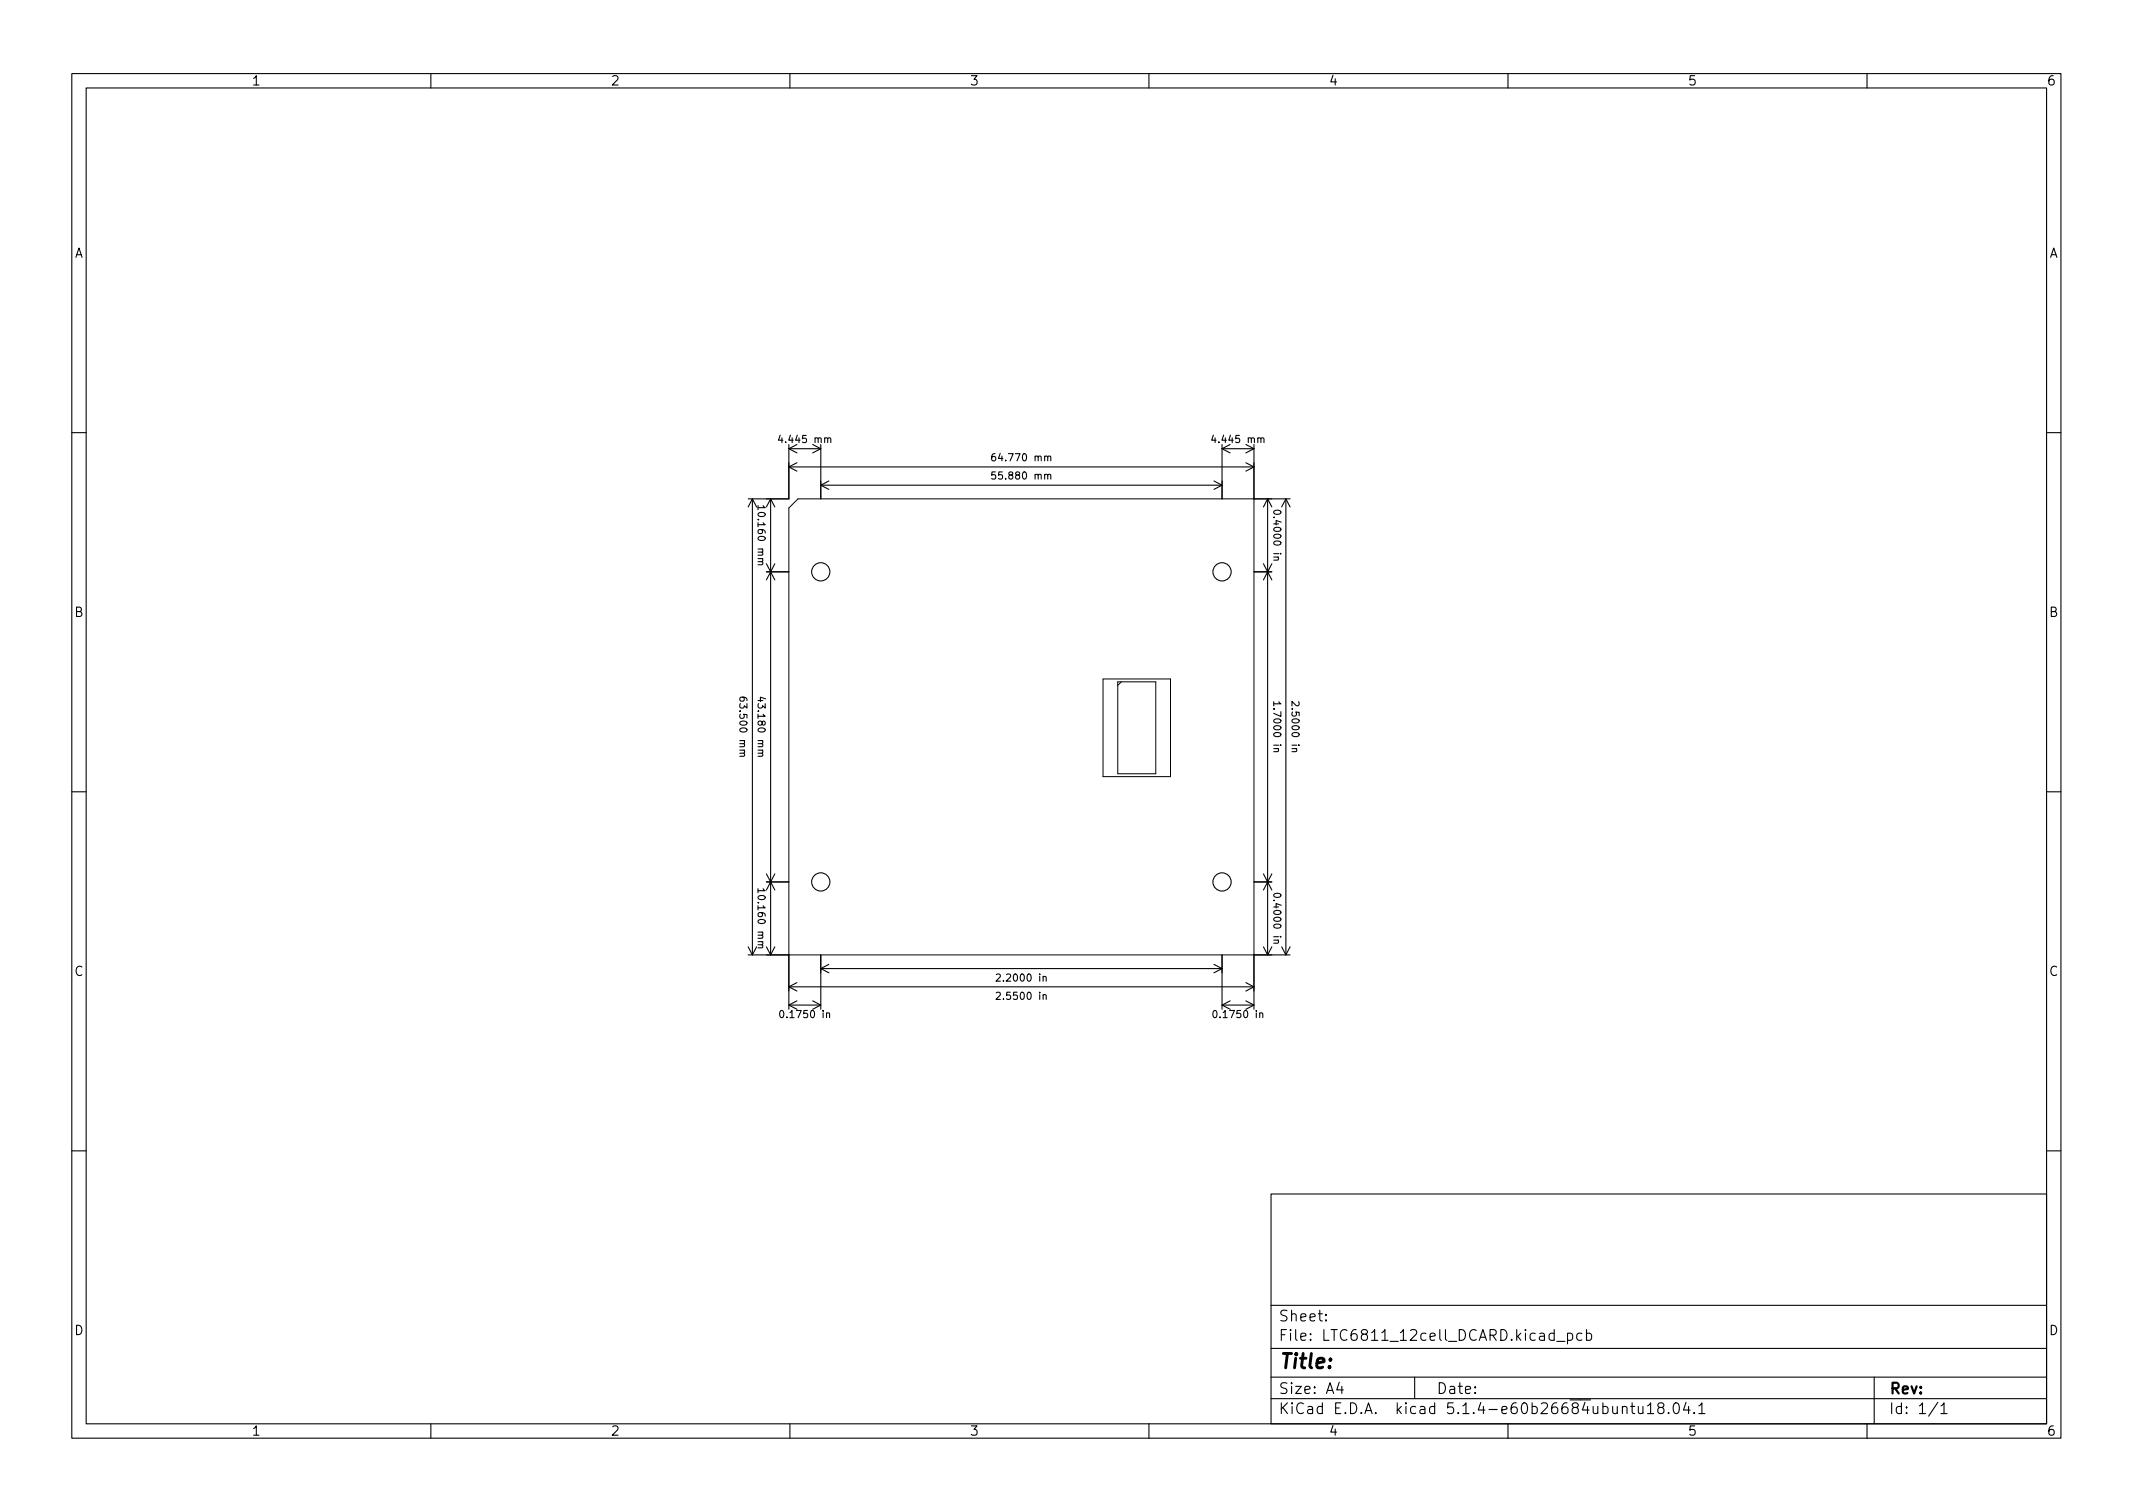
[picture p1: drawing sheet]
<svg xmlns="http://www.w3.org/2000/svg" width="297mm" height="210mm" viewBox="0 0 297 210" stroke-linecap="round" stroke-linejoin="round" font-family="sans-serif">
<defs><g id="words">
<text font-size="2.8" x="178" y="190.6">Title:</text>
<g font-size="2.1">
<text x="178" y="184">Sheet:</text>
<text x="178" y="186.7">File: LTC6811_12cell_DCARD.kicad_pcb</text>
<text x="178" y="196.9">KiCad E.D.A. kicad 5.1.4-e60b26684ubuntu18.04.1</text>
<text x="178" y="194.1">Size: A4</text>
<text x="200" y="194.1">Date:</text>
<text x="263" y="194.1">Rev:</text>
<text x="263" y="196.9">Id: 1/1</text>
</g>
<g font-size="1.8">
<text x="35" y="11.9">1</text>
<text x="85" y="11.9">2</text>
<text x="135" y="11.9">3</text>
<text x="185" y="11.9">4</text>
<text x="235" y="11.9">5</text>
<text x="285" y="11.9">6</text>
<text x="10.3" y="35.9">A</text>
<text x="285.3" y="35.9">A</text>
<text x="10.3" y="85.9">B</text>
<text x="285.3" y="85.9">B</text>
<text x="10.3" y="135.9">C</text>
<text x="285.3" y="135.9">C</text>
<text x="10.3" y="185.9">D</text>
<text x="285.3" y="185.9">D</text>
<text x="35" y="199.9">1</text>
<text x="85" y="199.9">2</text>
<text x="135" y="199.9">3</text>
<text x="185" y="199.9">4</text>
<text x="235" y="199.9">5</text>
<text x="285" y="199.9">6</text>
</g>
<g font-size="1.4">
<text x="108.9" y="61.7">4.445 mm</text>
<text x="138.7" y="64.2">64.770 mm</text>
<text x="169.2" y="61.7">4.445 mm</text>
<text x="105.5" y="71" transform="rotate(90 105.5 71)">10.160 mm</text>
<text x="138.7" y="66.8">55.880 mm</text>
<text x="177.3" y="71.6" transform="rotate(90 177.3 71.6)">0.4000 in</text>
<text x="103" y="97.7" transform="rotate(90 103 97.7)">63.500 mm</text>
<text x="105.5" y="97.7" transform="rotate(90 105.5 97.7)">43.180 mm</text>
<text x="177.3" y="98.3" transform="rotate(90 177.3 98.3)">1.7000 in</text>
<text x="179.9" y="98.3" transform="rotate(90 179.9 98.3)">2.5000 in</text>
<text x="105.5" y="124.3" transform="rotate(90 105.5 124.3)">10.160 mm</text>
<text x="177.3" y="124.9" transform="rotate(90 177.3 124.9)">0.4000 in</text>
<text x="139.3" y="136.7">2.2000 in</text>
<text x="109.1" y="141.7">0.1750 in</text>
<text x="139.3" y="139.2">2.5500 in</text>
<text x="169.5" y="141.7">0.1750 in</text>
</g>
</g></defs>
<g fill="none" stroke="#000" stroke-width=".15">
<path d="M10 10.2h277v190.1h-277zM12 12.2h273v186.1h-273zM60 10.2v2M110 10.2v2M160 10.2v2M210 10.2v2M260 10.2v2M10 60.2h2M104.8 69.5v63.5M104.8 69.5l-.6 1.1M104.8 69.5l.6 1.1M105.6 70.4v.6"/>
<path d="M106.1 78.2l.1 .2v.2h-.6M106.3 70.4l.3 .3h-1M106.7 79.6h3.2M106.7 78.5l1.2 2.2M107.3 69.5v63.5M107.3 69.5l-.6 1.1M107.3 69.5l.6 1.1M107.9 78.5l-1.2 2.2M108.6 60.6l-.2 .7h.6M109.9 62.5h4.4M109.9 61.9v7.6h-5.7M109.9 62.5l1.1 .6"/>
<path d="M109.9 65h64.7M109.9 65l1.1 .6M111 61.9l-1.1 .6M111 64.4l-1.1 .6M113.2 61.9l1.1 .6M114.3 61.9v7.6M114.3 62.5l-1.1 .6M114.3 67.6h55.9M114.3 67.6l1.1 .5M115.3 61.1l.1-.1h.2l.1 .6M115.4 67l-1.1 .6M138.6 63.2h-.3a.67 .67 0 0 0 0 1l.3-.1 .1-.4-.2-.1h-.3l-.1 .1"/>
<path d="M138.6 65.7h-.5v.5l.1-.1h.4l.1 .2-.1 .3-.1 .1-.4-.1M145.9 66.2l.1-.2 .3 .1v.6M145.9 63.6l.1-.1 .3 .1v.6M169 60.6l-.3 .7h.7M169.1 67l1.1 .6M170.2 62.5h4.4M170.2 61.9v7.6M170.2 62.5l1.1 .6M170.2 67.6l-1.1 .5M171.3 61.9l-1.1 .6M173.5 61.9l1.1 .6M173.5 64.4l1.1 .6"/>
<path d="M174.6 61.9v7.6h5.1M174.6 62.5l-1.1 .6M174.6 79.6h2.5M174.6 65l-1.1 .6M175.6 61.1l.1-.1h.3v.6M175.9 78.5l1.2 2.2M176.5 69.5v63.5M176.5 69.5l-.6 1.1M176.5 69.5l.6 1.1M177.1 78.5l-1.2 2.2M177.5 71.1a.54 .54 0 0 1 .9 .3 .57 .57 0 0 1-1-.1zM177.9 77.6l.1 .1v.2l-.6 .1"/>
<path d="M179.1 69.5v63.5M179.1 69.5l-.6 1.1M179.1 69.5l.6 1.1M285 60.2h2M103.5 97.1l.1 .2v.2l-.1 .1-.4-.1-.1-.2 .1-.2a.66 .66 0 0 1 .9 .3v.1M106.6 97.3l-.7-.2v.6M177.4 97.7v.6M178.1 97.7l.3 .3h-1M180.8 97.7l.1 .4-.3 .2-.7-.6v.6M10 110.2h2M103.5 104.9l.2 .1-.1 .3h-.6M106.1 104.9l.1 .1v.3h-.6"/>
<path d="M177.9 104.2l.1 .2v.2l-.6 .1M180.5 104.2l.1 .2-.1 .2-.6 .1M285 110.2h2M104.2 133h5.7v7.5M104.2 131.8l.6 1.2M105.4 131.8l-.6 1.2M105.6 123.7v.6M106.1 131.6l.1 .1v.2l-.6 .1M106.3 123.7l.3 .3h-1M106.7 122.8h3.2M106.7 131.8l.6 1.2M106.7 121.7l1.2 2.2"/>
<path d="M107.9 131.8l-.6 1.2M107.9 121.7l-1.2 2.2M109.9 139.9h4.4M109.9 139.9l1.1 .6M109.9 137.4h64.7M109.9 137.4l1.1 .6M111 139.4l-1.1 .5M111 136.8l-1.1 .6M113.2 139.4l1.1 .5M114.3 133v7.5M114.3 139.9l-1.1 .6M114.3 134.9h55.9"/>
<path d="M114.3 134.9l1.1 .6M115.4 134.3l-1.1 .6M138.7 135.7l.4-.1 .2 .3-.6 .7h.6M138.7 138.3l.4-.1 .2 .2-.6 .8h.6M145.3 136h.1h.2l.1 .6M145.3 138.6l.1-.1h.2l.1 .7M169.1 134.3l1.1 .6M170.2 133v7.5M170.2 139.9h4.4M170.2 139.9l1.1 .6M170.2 134.9l-1.1 .6M171.3 139.4l-1.1 .5"/>
<path d="M173.5 139.4l1.1 .5M173.5 136.8l1.1 .6M174.6 122.8h2.5M174.6 139.9l-1.1 .6M174.6 137.4l-1.1 .6M175.9 131.8l.6 1.2M175.9 121.7l1.2 2.2M177.1 131.8l-.6 1.2M177.1 121.7l-1.2 2.2M177.5 124.5a.54 .54 0 0 1 .9 .2 .57 .57 0 0 1-1-.1zM177.9 130.9l.1 .1v.3h-.6M178.5 131.8l.6 1.2"/>
<path d="M179.7 133h-5.1v7.5M179.7 131.8l-.6 1.2M108.7 140.8l.1-.1a.53 .53 0 0 1 .4 .5 .53 .53 0 0 1-.4 .5l-.1-.1-.1-.3zM115.1 141.1l.1-.1 .3 .1v.6M169 140.8l.1-.1a.53 .53 0 0 1 .4 .5 .53 .53 0 0 1-.4 .5l-.1-.1-.1-.3zM175.4 141.1l.2-.1 .2 .1 .1 .6M10 160.2h2M177 166.3h108v32h-108zM285 160.2h2M60 198.3v2M110 198.3v2M160 198.3v2"/>
<path d="M177 194.8h108M177 191.8h108M177 187.8h108M177 181.8h108M184.6 183.8l.1 .1h-.1v-.1v.1M184.6 183l.1 .1h-.1v-.1v.1M186.5 192.5l-.4 1h1M186.9 193v1M197 191.8v3M210 198.3v2M216.8 186.8h1.1M218.3 185.7l.4-.1 .3 .3v.4l-.1 .3h-.2h-.4"/>
<path d="M218.3 185.6v1.5M220.3 185.7l-.4-.1-.3 .3v.4l.1 .3h.2h.4M220.9 185.7l.5-.1 .2 .3v.4l-.1 .3h-.1h-.5M220.9 185.1v1.5M225.9 196a.37 .37 0 0 1 .7 0v.8M227.1 195.8h.5M227.3 195.3v1.3l.1 .2h.2M228.1 195.8l.1 1a.41 .41 0 0 0 .6-.1M228.8 195.8v1M229.4 195.8l.5-.5v1.5M229.4 196.8h.9M231.1 196l-.1-.1a.31 .31 0 0 1-.1-.3 .31 .31 0 0 1 .2-.3h.3l.3 .3-.1 .3-.5 .1-.2 .3v.4l.2 .1h.3l.3-.3v-.2l-.3-.3"/>
<path d="M232.4 196.7v.1h-.1l.1-.1v.1M233.2 195.4a.36 .36 0 0 1 .6 .2 .77 .77 0 0 1-.4 1.2 1 1 0 0 1-.2-1.4zM234.8 195.3l-.4 1h1M235.1 195.8v1M235.9 196.7l.1 .1h-.1v-.1v.1M236.6 195.8l.4-.5v1.5M236.6 196.8h.8M260 198.3v2M261 191.8v6.5M269.9 195.3l-1.3 1.9M270.3 195.8l.4-.5v1.5M270.3 196.8h.8"/>
<circle cx="114.3" cy="79.6" r="1.27"/>
<circle cx="170.2" cy="79.6" r="1.27"/>
<circle cx="114.3" cy="122.8" r="1.27"/>
<circle cx="170.2" cy="122.8" r="1.27"/>
</g>
<path d="M111.1 69.5h63.5v63.5h-64.7v-62.3zM153.6 94.5h9.4v13.6h-9.4zM155.7 94.9h5.3v12.8h-5.3zM156.2 94.9l-.5 .5" fill="none" stroke="#000" stroke-width=".14"/>
<use href="#words"/>
</svg>
